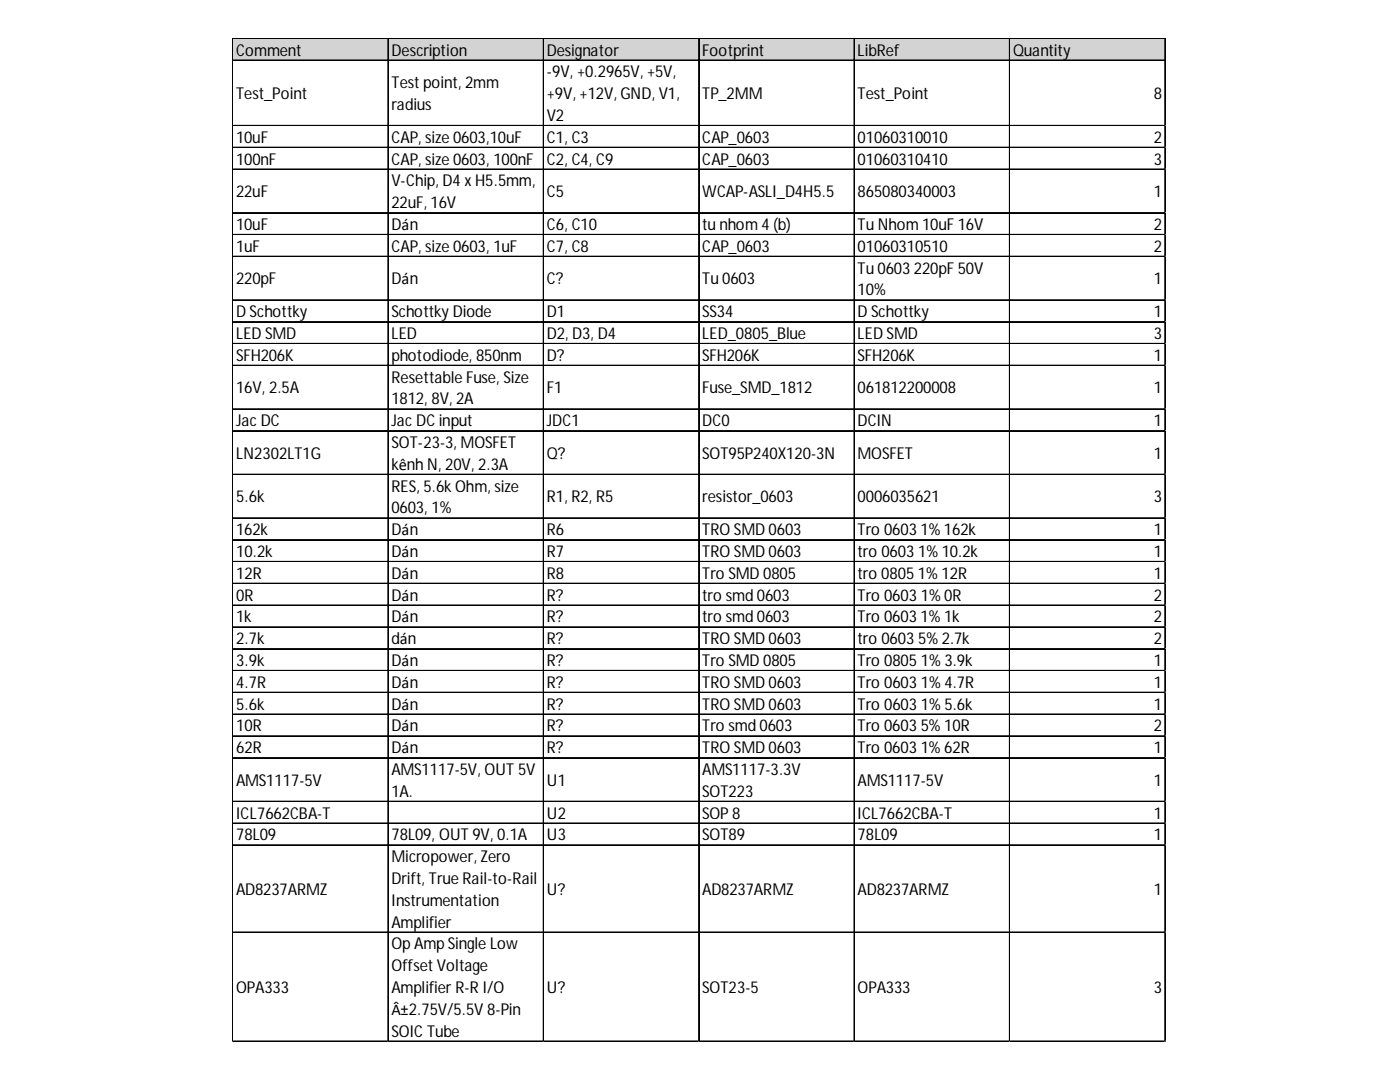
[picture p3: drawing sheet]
<svg xmlns="http://www.w3.org/2000/svg" width="279mm" height="216mm" viewBox="0 0 279 216" stroke-linecap="round" stroke-linejoin="round" font-family="sans-serif">
<defs><g id="words">
<g font-size="3.3">
<text x="47.1" y="11.1">Comment</text>
<text x="78.1" y="11.1">Description</text>
<text x="109.1" y="11.1">Designator</text>
<text x="140.1" y="11.1">Footprint</text>
<text x="171.2" y="11.1">LibRef</text>
<text x="202.2" y="11.1">Quantity</text>
<text x="78.1" y="17.6">Test point, 2mm</text>
<text x="109.1" y="15.4">-9V, +0.2965V, +5V,</text>
<text x="47.1" y="19.8">Test_Point</text>
<text x="78.1" y="22">radius</text>
<text x="109.1" y="19.8">+9V, +12V, GND, V1,</text>
<text x="140.1" y="19.8">TP_2MM</text>
<text x="171.2" y="19.8">Test_Point</text>
<text x="230.3" y="19.8">8</text>
<text x="47.1" y="28.5">10uF</text>
<text x="78.1" y="28.5">CAP, size 0603,10uF</text>
<text x="109.1" y="24.1">V2</text>
<text x="109.1" y="28.5">C1, C3</text>
<text x="140.1" y="28.5">CAP_0603</text>
<text x="171.2" y="28.5">01060310010</text>
<text x="230.3" y="28.5">2</text>
<text x="47.1" y="32.8">100nF</text>
<text x="78.1" y="32.8">CAP, size 0603, 100nF</text>
<text x="109.1" y="32.8">C2, C4, C9</text>
<text x="140.1" y="32.8">CAP_0603</text>
<text x="171.2" y="32.8">01060310410</text>
<text x="230.3" y="32.8">3</text>
<text x="47.1" y="39.4">22uF</text>
<text x="78.1" y="37.2">V-Chip, D4 x H5.5mm,</text>
<text x="78.1" y="41.5">22uF, 16V</text>
<text x="109.1" y="39.4">C5</text>
<text x="140.1" y="39.4">WCAP-ASLI_D4H5.5</text>
<text x="171.2" y="39.4">865080340003</text>
<text x="230.3" y="39.4">1</text>
<text x="47.1" y="45.9">10uF</text>
<text x="78.1" y="45.9">Dán</text>
<text x="109.1" y="45.9">C6, C10</text>
<text x="140.1" y="45.9">tu nhom 4 (b)</text>
<text x="171.2" y="45.9">Tu Nhom 10uF 16V</text>
<text x="230.3" y="45.9">2</text>
<text x="47.1" y="50.2">1uF</text>
<text x="78.1" y="50.2">CAP, size 0603, 1uF</text>
<text x="109.1" y="50.2">C7, C8</text>
<text x="140.1" y="50.2">CAP_0603</text>
<text x="171.2" y="50.2">01060310510</text>
<text x="230.3" y="50.2">2</text>
<text x="47.1" y="56.8">220pF</text>
<text x="78.1" y="56.8">Dán</text>
<text x="109.1" y="56.8">C?</text>
<text x="140.1" y="56.8">Tu 0603</text>
<text x="171.2" y="54.6">Tu 0603 220pF 50V</text>
<text x="171.2" y="58.9">10%</text>
<text x="230.3" y="56.8">1</text>
<text x="47.1" y="63.3">D Schottky</text>
<text x="78.1" y="63.3">Schottky Diode</text>
<text x="109.1" y="63.3">D1</text>
<text x="140.1" y="63.3">SS34</text>
<text x="171.2" y="63.3">D Schottky</text>
<text x="230.3" y="63.3">1</text>
<text x="47.1" y="67.6">LED SMD</text>
<text x="47.1" y="72">SFH206K</text>
<text x="78.1" y="67.6">LED</text>
<text x="78.1" y="72">photodiode, 850nm</text>
<text x="109.1" y="67.6">D2, D3, D4</text>
<text x="109.1" y="72">D?</text>
<text x="140.1" y="67.6">LED_0805_Blue</text>
<text x="140.1" y="72">SFH206K</text>
<text x="171.2" y="67.6">LED SMD</text>
<text x="171.2" y="72">SFH206K</text>
<text x="230.3" y="67.6">3</text>
<text x="230.3" y="72">1</text>
<text x="78.1" y="76.3">Resettable Fuse, Size</text>
<text x="47.1" y="78.5">16V, 2.5A</text>
<text x="78.1" y="80.7">1812, 8V, 2A</text>
<text x="109.1" y="78.5">F1</text>
<text x="140.1" y="78.5">Fuse_SMD_1812</text>
<text x="171.2" y="78.5">061812200008</text>
<text x="230.3" y="78.5">1</text>
<text x="47.1" y="85">Jac DC</text>
<text x="78.1" y="85">Jac DC input</text>
<text x="78.1" y="89.4">SOT-23-3, MOSFET</text>
<text x="109.1" y="85">JDC1</text>
<text x="140.1" y="85">DC0</text>
<text x="171.2" y="85">DCIN</text>
<text x="230.3" y="85">1</text>
<text x="47.1" y="91.6">LN2302LT1G</text>
<text x="78.1" y="93.7">kênh N, 20V, 2.3A</text>
<text x="109.1" y="91.6">Q?</text>
<text x="140.1" y="91.6">SOT95P240X120-3N</text>
<text x="171.2" y="91.6">MOSFET</text>
<text x="230.3" y="91.6">1</text>
<text x="47.1" y="100.3">5.6k</text>
<text x="78.1" y="98.1">RES, 5.6k Ohm, size</text>
<text x="109.1" y="100.3">R1, R2, R5</text>
<text x="140.1" y="100.3">resistor_0603</text>
<text x="171.2" y="100.3">0006035621</text>
<text x="230.3" y="100.3">3</text>
<text x="47.1" y="106.8">162k</text>
<text x="78.1" y="102.4">0603, 1%</text>
<text x="78.1" y="106.8">Dán</text>
<text x="109.1" y="106.8">R6</text>
<text x="140.1" y="106.8">TRO SMD 0603</text>
<text x="171.2" y="106.8">Tro 0603 1% 162k</text>
<text x="230.3" y="106.8">1</text>
<text x="47.1" y="111.1">10.2k</text>
<text x="78.1" y="111.1">Dán</text>
<text x="109.1" y="111.1">R7</text>
<text x="140.1" y="111.1">TRO SMD 0603</text>
<text x="171.2" y="111.1">tro 0603 1% 10.2k</text>
<text x="230.3" y="111.1">1</text>
<text x="47.1" y="115.5">12R</text>
<text x="47.1" y="119.8">0R</text>
<text x="78.1" y="115.5">Dán</text>
<text x="78.1" y="119.8">Dán</text>
<text x="109.1" y="115.5">R8</text>
<text x="109.1" y="119.8">R?</text>
<text x="140.1" y="115.5">Tro SMD 0805</text>
<text x="140.1" y="119.8">tro smd 0603</text>
<text x="171.2" y="115.5">tro 0805 1% 12R</text>
<text x="171.2" y="119.8">Tro 0603 1% 0R</text>
<text x="230.3" y="115.5">1</text>
<text x="230.3" y="119.8">2</text>
<text x="47.1" y="124.2">1k</text>
<text x="78.1" y="124.2">Dán</text>
<text x="109.1" y="124.2">R?</text>
<text x="140.1" y="124.2">tro smd 0603</text>
<text x="171.2" y="124.2">Tro 0603 1% 1k</text>
<text x="230.3" y="124.2">2</text>
<text x="47.1" y="128.5">2.7k</text>
<text x="78.1" y="128.5">dán</text>
<text x="109.1" y="128.5">R?</text>
<text x="140.1" y="128.5">TRO SMD 0603</text>
<text x="171.2" y="128.5">tro 0603 5% 2.7k</text>
<text x="230.3" y="128.5">2</text>
<text x="47.1" y="132.9">3.9k</text>
<text x="47.1" y="137.2">4.7R</text>
<text x="78.1" y="132.9">Dán</text>
<text x="78.1" y="137.2">Dán</text>
<text x="109.1" y="132.9">R?</text>
<text x="109.1" y="137.2">R?</text>
<text x="140.1" y="132.9">Tro SMD 0805</text>
<text x="140.1" y="137.2">TRO SMD 0603</text>
<text x="171.2" y="132.9">Tro 0805 1% 3.9k</text>
<text x="171.2" y="137.2">Tro 0603 1% 4.7R</text>
<text x="230.3" y="132.9">1</text>
<text x="230.3" y="137.2">1</text>
<text x="47.1" y="141.6">5.6k</text>
<text x="78.1" y="141.6">Dán</text>
<text x="109.1" y="141.6">R?</text>
<text x="140.1" y="141.6">TRO SMD 0603</text>
<text x="171.2" y="141.6">Tro 0603 1% 5.6k</text>
<text x="230.3" y="141.6">1</text>
<text x="47.1" y="145.9">10R</text>
<text x="78.1" y="145.9">Dán</text>
<text x="109.1" y="145.9">R?</text>
<text x="140.1" y="145.9">Tro smd 0603</text>
<text x="171.2" y="145.9">Tro 0603 5% 10R</text>
<text x="230.3" y="145.9">2</text>
<text x="47.1" y="150.3">62R</text>
<text x="78.1" y="150.3">Dán</text>
<text x="78.1" y="154.6">AMS1117-5V, OUT 5V</text>
<text x="109.1" y="150.3">R?</text>
<text x="140.1" y="150.3">TRO SMD 0603</text>
<text x="140.1" y="154.6">AMS1117-3.3V</text>
<text x="171.2" y="150.3">Tro 0603 1% 62R</text>
<text x="230.3" y="150.3">1</text>
<text x="47.1" y="156.8">AMS1117-5V</text>
<text x="78.1" y="159">1A.</text>
<text x="109.1" y="156.8">U1</text>
<text x="140.1" y="159">SOT223</text>
<text x="171.2" y="156.8">AMS1117-5V</text>
<text x="230.3" y="156.8">1</text>
<text x="47.1" y="163.3">ICL7662CBA-T</text>
<text x="47.1" y="167.7">78L09</text>
<text x="78.1" y="167.7">78L09, OUT 9V, 0.1A</text>
<text x="109.1" y="163.3">U2</text>
<text x="109.1" y="167.7">U3</text>
<text x="140.1" y="163.3">SOP 8</text>
<text x="140.1" y="167.7">SOT89</text>
<text x="171.2" y="163.3">ICL7662CBA-T</text>
<text x="171.2" y="167.7">78L09</text>
<text x="230.3" y="163.3">1</text>
<text x="230.3" y="167.7">1</text>
<text x="78.1" y="172">Micropower, Zero</text>
<text x="47.1" y="178.6">AD8237ARMZ</text>
<text x="78.1" y="176.4">Drift, True Rail-to-Rail</text>
<text x="109.1" y="178.6">U?</text>
<text x="140.1" y="178.6">AD8237ARMZ</text>
<text x="171.2" y="178.6">AD8237ARMZ</text>
<text x="230.3" y="178.6">1</text>
<text x="78.1" y="180.7">Instrumentation</text>
<text x="78.1" y="185.1">Amplifier</text>
<text x="78.1" y="189.4">Op Amp Single Low</text>
<text x="78.1" y="193.8">Offset Voltage</text>
<text x="47.1" y="198.1">OPA333</text>
<text x="78.1" y="198.1">Amplifier R-R I/O</text>
<text x="78.1" y="202.5">Â±2.75V/5.5V 8-Pin</text>
<text x="109.1" y="198.1">U?</text>
<text x="140.1" y="198.1">SOT23-5</text>
<text x="171.2" y="198.1">OPA333</text>
<text x="230.3" y="198.1">3</text>
<text x="78.1" y="206.8">SOIC Tube</text>
</g>
</g></defs>
<path d="M46.5 7.7h186.2v4.4h-186.2z" fill="#d3d3d3"/>
<g fill="none" stroke="#000" stroke-width=".2">
<path d="M46.4 7.6v200.3M46.5 7.6v200.3M46.6 7.6h186M46.6 7.7h186M46.6 12h186M46.6 12.1h186M77.4 7.8v200.1M77.5 7.8v200.1M108.4 7.8v200.1M108.5 7.8v200.1M139.4 7.8v200.1M139.5 7.8v200.1"/>
<path d="M170.4 7.8v200.1M170.5 7.8v200.1M201.4 7.8v200.1M201.5 7.8v200.1M232.5 7.8v200.1M46.6 25h186M46.6 25.1h186M46.6 29.4h186M46.6 29.5h186M46.6 33.7h186M46.6 33.8h186M46.6 42.4h186"/>
<path d="M46.6 42.5h186M46.6 46.8h186M46.6 46.9h186M46.6 51.1h186M46.6 51.2h186M46.6 59.8h186M46.6 59.9h186M46.6 64.2h186M46.6 64.3h186M46.6 68.5h186M46.6 68.6h186M46.6 72.9h186"/>
<path d="M46.6 73h186M46.6 81.6h186M46.6 81.7h186M46.6 85.9h186M46.6 86h186M46.6 94.6h186M46.6 94.7h186M46.6 103.3h186M46.6 103.4h186M46.6 107.7h186M46.6 107.8h186M46.6 112h186"/>
<path d="M46.6 112.1h186M46.6 116.4h186M46.6 116.5h186M46.6 120.7h186M46.6 120.8h186M46.6 125.1h186M46.6 125.2h186M46.6 129.4h186M46.6 129.5h186M46.6 133.8h186M46.6 133.9h186M46.6 138.1h186"/>
<path d="M46.6 138.2h186M46.6 142.5h186M46.6 142.6h186M46.6 146.8h186M46.6 146.9h186M46.6 151.2h186M46.6 151.3h186M46.6 159.9h186M46.6 160h186M46.6 164.2h186M46.6 164.3h186M46.6 168.6h186"/>
<path d="M46.6 168.7h186M46.6 186h186M46.6 186.1h186M46.6 207.7h186M46.6 207.8h186"/>
</g>
<path d="M46.4 207.9h.1" fill="none" stroke="#d4d4d4" stroke-width=".2"/>
<path d="M46.4 207.9h.2z" fill="#d4d4d4"/>
<path d="M77.4 207.9h.1" fill="none" stroke="#d4d4d4" stroke-width=".2"/>
<path d="M77.4 207.9h.2z" fill="#d4d4d4"/>
<path d="M108.4 207.9h.1" fill="none" stroke="#d4d4d4" stroke-width=".2"/>
<path d="M108.4 207.9h.2z" fill="#d4d4d4"/>
<path d="M139.4 207.9h.1" fill="none" stroke="#d4d4d4" stroke-width=".2"/>
<path d="M139.4 207.9h.2z" fill="#d4d4d4"/>
<path d="M170.4 207.9h.1" fill="none" stroke="#d4d4d4" stroke-width=".2"/>
<path d="M170.4 207.9h.2z" fill="#d4d4d4"/>
<path d="M201.4 207.9h.1" fill="none" stroke="#d4d4d4" stroke-width=".2"/>
<path d="M201.4 207.9h.2z" fill="#d4d4d4"/>
<path d="M232.5 207.9h.1" fill="none" stroke="#d4d4d4" stroke-width=".2"/>
<path d="M232.5 207.9h.1z" fill="#d4d4d4"/>
<path d="M232.6 25h.1" fill="none" stroke="#d4d4d4" stroke-width=".2"/>
<path d="M232.6 25l.1 .2z" fill="#d4d4d4"/>
<path d="M232.6 29.4h.1" fill="none" stroke="#d4d4d4" stroke-width=".2"/>
<path d="M232.6 29.4l.1 .1z" fill="#d4d4d4"/>
<path d="M232.6 33.7h.1" fill="none" stroke="#d4d4d4" stroke-width=".2"/>
<path d="M232.6 33.7l.1 .2z" fill="#d4d4d4"/>
<path d="M232.6 42.4h.1" fill="none" stroke="#d4d4d4" stroke-width=".2"/>
<path d="M232.6 42.4l.1 .2z" fill="#d4d4d4"/>
<path d="M232.6 46.8h.1" fill="none" stroke="#d4d4d4" stroke-width=".2"/>
<path d="M232.6 46.8l.1 .1z" fill="#d4d4d4"/>
<path d="M232.6 51.1h.1" fill="none" stroke="#d4d4d4" stroke-width=".2"/>
<path d="M232.6 51.1l.1 .2z" fill="#d4d4d4"/>
<path d="M232.6 59.8h.1" fill="none" stroke="#d4d4d4" stroke-width=".2"/>
<path d="M232.6 59.8l.1 .2z" fill="#d4d4d4"/>
<path d="M232.6 64.2h.1" fill="none" stroke="#d4d4d4" stroke-width=".2"/>
<path d="M232.6 64.2l.1 .1z" fill="#d4d4d4"/>
<path d="M232.6 68.5h.1" fill="none" stroke="#d4d4d4" stroke-width=".2"/>
<path d="M232.6 68.5l.1 .2z" fill="#d4d4d4"/>
<path d="M232.6 72.9h.1" fill="none" stroke="#d4d4d4" stroke-width=".2"/>
<path d="M232.6 72.9l.1 .1z" fill="#d4d4d4"/>
<path d="M232.6 81.6h.1" fill="none" stroke="#d4d4d4" stroke-width=".2"/>
<path d="M232.6 81.6l.1 .1z" fill="#d4d4d4"/>
<path d="M232.6 85.9h.1" fill="none" stroke="#d4d4d4" stroke-width=".2"/>
<path d="M232.6 85.9l.1 .2z" fill="#d4d4d4"/>
<path d="M232.6 94.6h.1" fill="none" stroke="#d4d4d4" stroke-width=".2"/>
<path d="M232.6 94.6l.1 .2z" fill="#d4d4d4"/>
<path d="M232.6 103.3h.1" fill="none" stroke="#d4d4d4" stroke-width=".2"/>
<path d="M232.6 103.3l.1 .2z" fill="#d4d4d4"/>
<path d="M232.6 107.7h.1" fill="none" stroke="#d4d4d4" stroke-width=".2"/>
<path d="M232.6 107.7l.1 .1z" fill="#d4d4d4"/>
<path d="M232.6 112h.1" fill="none" stroke="#d4d4d4" stroke-width=".2"/>
<path d="M232.6 112l.1 .2z" fill="#d4d4d4"/>
<path d="M232.6 116.4h.1" fill="none" stroke="#d4d4d4" stroke-width=".2"/>
<path d="M232.6 116.4l.1 .1z" fill="#d4d4d4"/>
<path d="M232.6 120.7h.1" fill="none" stroke="#d4d4d4" stroke-width=".2"/>
<path d="M232.6 120.7l.1 .2z" fill="#d4d4d4"/>
<path d="M232.6 125.1h.1" fill="none" stroke="#d4d4d4" stroke-width=".2"/>
<path d="M232.6 125.1l.1 .1z" fill="#d4d4d4"/>
<path d="M232.6 129.4h.1" fill="none" stroke="#d4d4d4" stroke-width=".2"/>
<path d="M232.6 129.4l.1 .2z" fill="#d4d4d4"/>
<path d="M232.6 133.8h.1" fill="none" stroke="#d4d4d4" stroke-width=".2"/>
<path d="M232.6 133.8l.1 .1z" fill="#d4d4d4"/>
<path d="M232.6 138.1h.1" fill="none" stroke="#d4d4d4" stroke-width=".2"/>
<path d="M232.6 138.1l.1 .2z" fill="#d4d4d4"/>
<path d="M232.6 142.5h.1" fill="none" stroke="#d4d4d4" stroke-width=".2"/>
<path d="M232.6 142.5l.1 .1z" fill="#d4d4d4"/>
<path d="M232.6 146.8h.1" fill="none" stroke="#d4d4d4" stroke-width=".2"/>
<path d="M232.6 146.8l.1 .2z" fill="#d4d4d4"/>
<path d="M232.6 151.2h.1" fill="none" stroke="#d4d4d4" stroke-width=".2"/>
<path d="M232.6 151.2l.1 .1z" fill="#d4d4d4"/>
<path d="M232.6 159.9h.1" fill="none" stroke="#d4d4d4" stroke-width=".2"/>
<path d="M232.6 159.9l.1 .1z" fill="#d4d4d4"/>
<path d="M232.6 164.2h.1" fill="none" stroke="#d4d4d4" stroke-width=".2"/>
<path d="M232.6 164.2l.1 .2z" fill="#d4d4d4"/>
<path d="M232.6 168.6h.1" fill="none" stroke="#d4d4d4" stroke-width=".2"/>
<path d="M232.6 168.6l.1 .1z" fill="#d4d4d4"/>
<path d="M232.6 186h.1" fill="none" stroke="#d4d4d4" stroke-width=".2"/>
<path d="M232.6 186l.1 .1z" fill="#d4d4d4"/>
<path d="M232.6 207.7h.1" fill="none" stroke="#d4d4d4" stroke-width=".2"/>
<path d="M232.6 207.7l.1 .2z" fill="#d4d4d4"/>
<use href="#words"/>
</svg>
